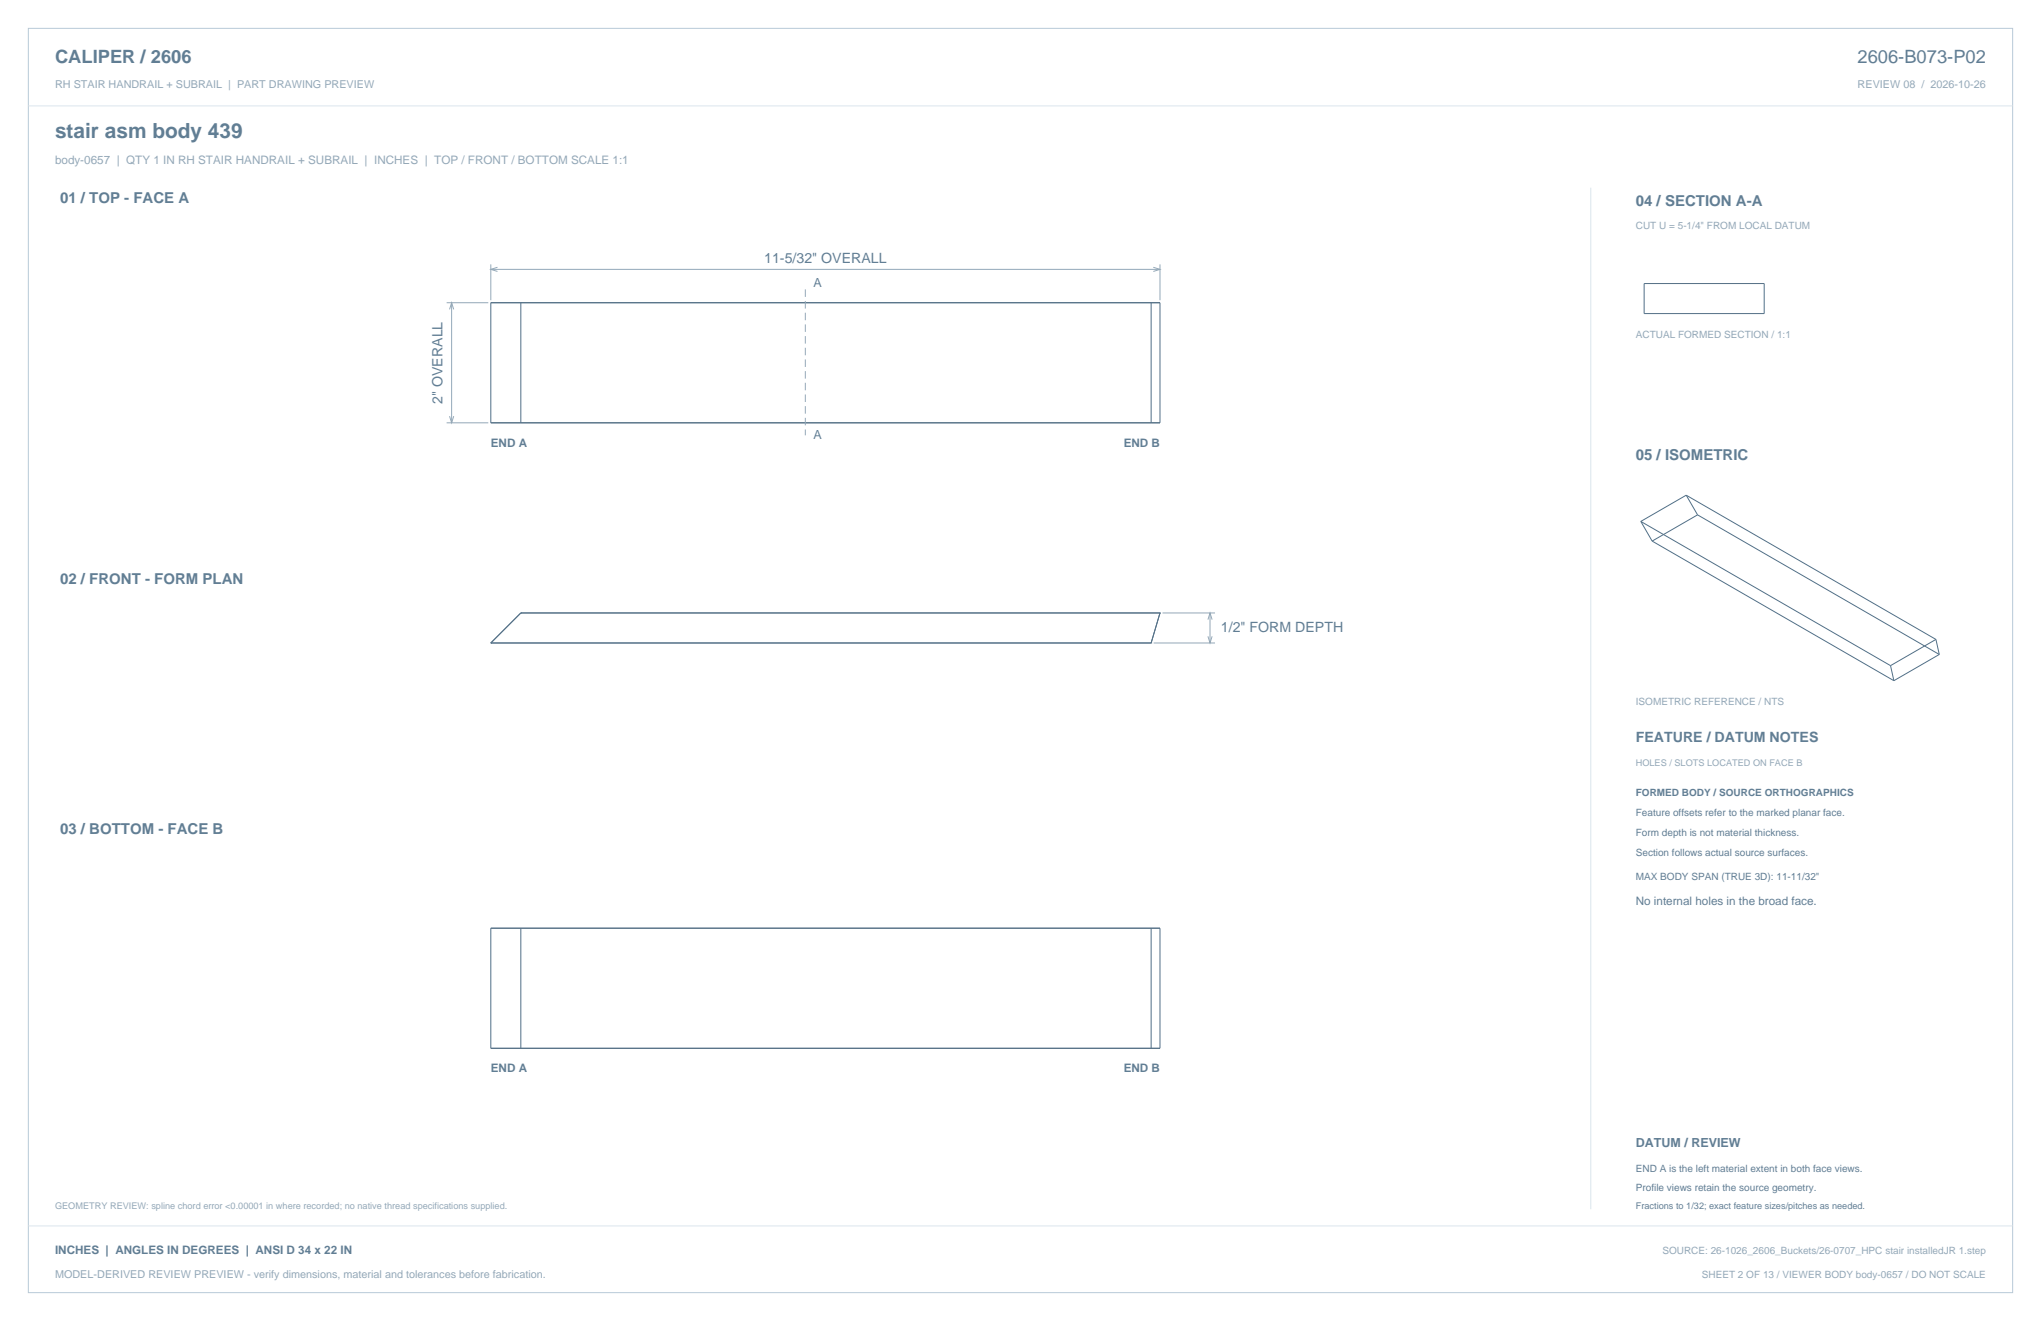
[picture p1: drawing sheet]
<svg xmlns="http://www.w3.org/2000/svg" width="864mm" height="559mm" viewBox="0 0 864 559" stroke-linecap="round" stroke-linejoin="round" font-family="sans-serif">
<defs><g id="words">
<text font-size="8.8" fill="#617e94" x="23.3" y="58.2">stair asm body 439</text>
<g font-size="7.8" fill="#617e94">
<text x="23.3" y="26.8">CALIPER / 2606</text>
<text x="786" y="26.8">2606-B073-P02</text>
</g>
<g font-size="6.3" fill="#617e94">
<text x="25.4" y="86.1">01 / TOP - FACE A</text>
<text x="692.1" y="87.1">04 / SECTION A-A</text>
<text x="692.1" y="194.4">05 / ISOMETRIC</text>
<text x="25.4" y="246.9">02 / FRONT - FORM PLAN</text>
<text x="25.4" y="352.8">03 / BOTTOM - FACE B</text>
</g>
<g font-size="6" fill="#617e94">
<text x="323.4" y="111.1">11-5/32&quot; OVERALL</text>
<text x="187.2" y="170.9" transform="rotate(-90 187.2 170.9)">2&quot; OVERALL</text>
<text x="516.6" y="267.4">1/2&quot; FORM DEPTH</text>
<text x="692.1" y="314">FEATURE / DATUM NOTES</text>
</g>
<g font-size="5.3" fill="#617e94">
<text x="344.3" y="121.4">A</text>
<text x="344.3" y="185.9">A</text>
<text x="692.1" y="485.1">DATUM / REVIEW</text>
</g>
<text font-size="4.9" fill="#93a8b9" x="23.3" y="69.5">body-0657 | QTY 1 IN RH STAIR HANDRAIL + SUBRAIL | INCHES | TOP / FRONT / BOTTOM SCALE 1:1</text>
<g font-size="4.9" fill="#617e94">
<text x="207.7" y="189.1">END A</text>
<text x="475.5" y="189.1">END B</text>
<text x="692.1" y="382.8">No internal holes in the broad face.</text>
<text x="207.7" y="453.3">END A</text>
<text x="475.5" y="453.3">END B</text>
<text x="23.3" y="530.6">INCHES | ANGLES IN DEGREES | ANSI D 34 x 22 IN</text>
</g>
<g font-size="4.6" fill="#93a8b9">
<text x="23.3" y="37">RH STAIR HANDRAIL + SUBRAIL | PART DRAWING PREVIEW</text>
<text x="786" y="37">REVIEW 08 / 2026-10-26</text>
<text x="23.3" y="540.5">MODEL-DERIVED REVIEW PREVIEW - verify dimensions, material and tolerances before fabrication.</text>
</g>
<g font-size="4.2" fill="#93a8b9">
<text x="692.1" y="97">CUT U = 5-1/4&quot; FROM LOCAL DATUM</text>
<text x="692.1" y="142.9">ACTUAL FORMED SECTION / 1:1</text>
<text x="692.1" y="298.1">ISOMETRIC REFERENCE / NTS</text>
<text x="703.4" y="530.6">SOURCE: 26-1026_2606_Buckets/26-0707_HPC stair installedJR 1.step</text>
<text x="720.1" y="540.5">SHEET 2 OF 13 / VIEWER BODY body-0657 / DO NOT SCALE</text>
</g>
<g font-size="4.2" fill="#617e94">
<text x="692.1" y="336.9">FORMED BODY / SOURCE ORTHOGRAPHICS</text>
<text x="692.1" y="345.4">Feature offsets refer to the marked planar face.</text>
<text x="692.1" y="353.8">Form depth is not material thickness.</text>
<text x="692.1" y="362.3">Section follows actual source surfaces.</text>
<text x="692.1" y="372.2">MAX BODY SPAN (TRUE 3D): 11-11/32&quot;</text>
<text x="692.1" y="495.7">END A is the left material extent in both face views.</text>
<text x="692.1" y="503.8">Profile views retain the source geometry.</text>
</g>
<g font-size="3.9" fill="#93a8b9">
<text x="692.1" y="323.8">HOLES / SLOTS LOCATED ON FACE B</text>
<text x="23.3" y="511.5">GEOMETRY REVIEW: spline chord error &lt;0.00001 in where recorded; no native thread specifications supplied.</text>
</g>
<text font-size="3.9" fill="#617e94" x="692.1" y="511.5">Fractions to 1/32; exact feature sizes/pitches as needed.</text>
</g></defs>
<path d="M12 12h839.6v534.8h-839.6z" fill="none" stroke="#b8cad8" stroke-width=".42"/>
<path d="M12 44.8h839.6M673.1 79.4v432.1M12 518.6h839.6" fill="none" stroke="#dbe5ed" stroke-width=".42"/>
<g fill="none" stroke="#536f85" stroke-width=".42">
<path d="M695.7 119.9h50.8v12.7h-50.8zM207.7 128.1h283.1v50.8h-283.1zM220.4 128.1v50.8M487.1 128.1v50.8M713.5 209.5l4.8 8.3M713.5 209.5l105.6 61M713.5 209.5l-19.2 11.1M718.3 217.8l102.3 59M718.3 217.8l-19.2 11.1M694.3 220.6l105.6 61M694.3 220.6l4.8 8.3M699.1 228.9l102.2 59"/>
<path d="M220.4 259.3h270.4l-3.7 12.7h-279.4zM819.1 270.5l-19.2 11.1M819.1 270.5l1.5 6.3M820.6 276.8l-19.3 11.1M799.9 281.6l1.4 6.3M207.7 392.6h283.1v50.8h-283.1zM220.4 392.6v50.8M487.1 392.6v50.8"/>
</g>
<g fill="none" stroke="#93a8b9" stroke-width=".42">
<path d="M207.7 111.8v15.2M207.7 113.9h283.1M210.5 113.1l-2.8 .8 2.8 .9M488 113.1l2.8 .8-2.8 .9M490.8 111.8v15.2M189 128.1h17.6M190.2 130.9l.9-2.8 .9 2.8M191.1 128.1v50.8M189 178.9h17.6M190.2 176l.9 2.9 .9-2.9M491.9 259.3h22.2M512 259.3v12.7"/>
<path d="M488.1 272h26M511.1 262.1l.9-2.8 .9 2.8M511.1 269.2l.9 2.8 .9-2.8"/>
</g>
<path d="M340.8 122.4v61.7" fill="none" stroke="#93a8b9" stroke-width=".42" stroke-dasharray="3.2 1.8" stroke-linecap="butt"/>
<use href="#words"/>
</svg>
